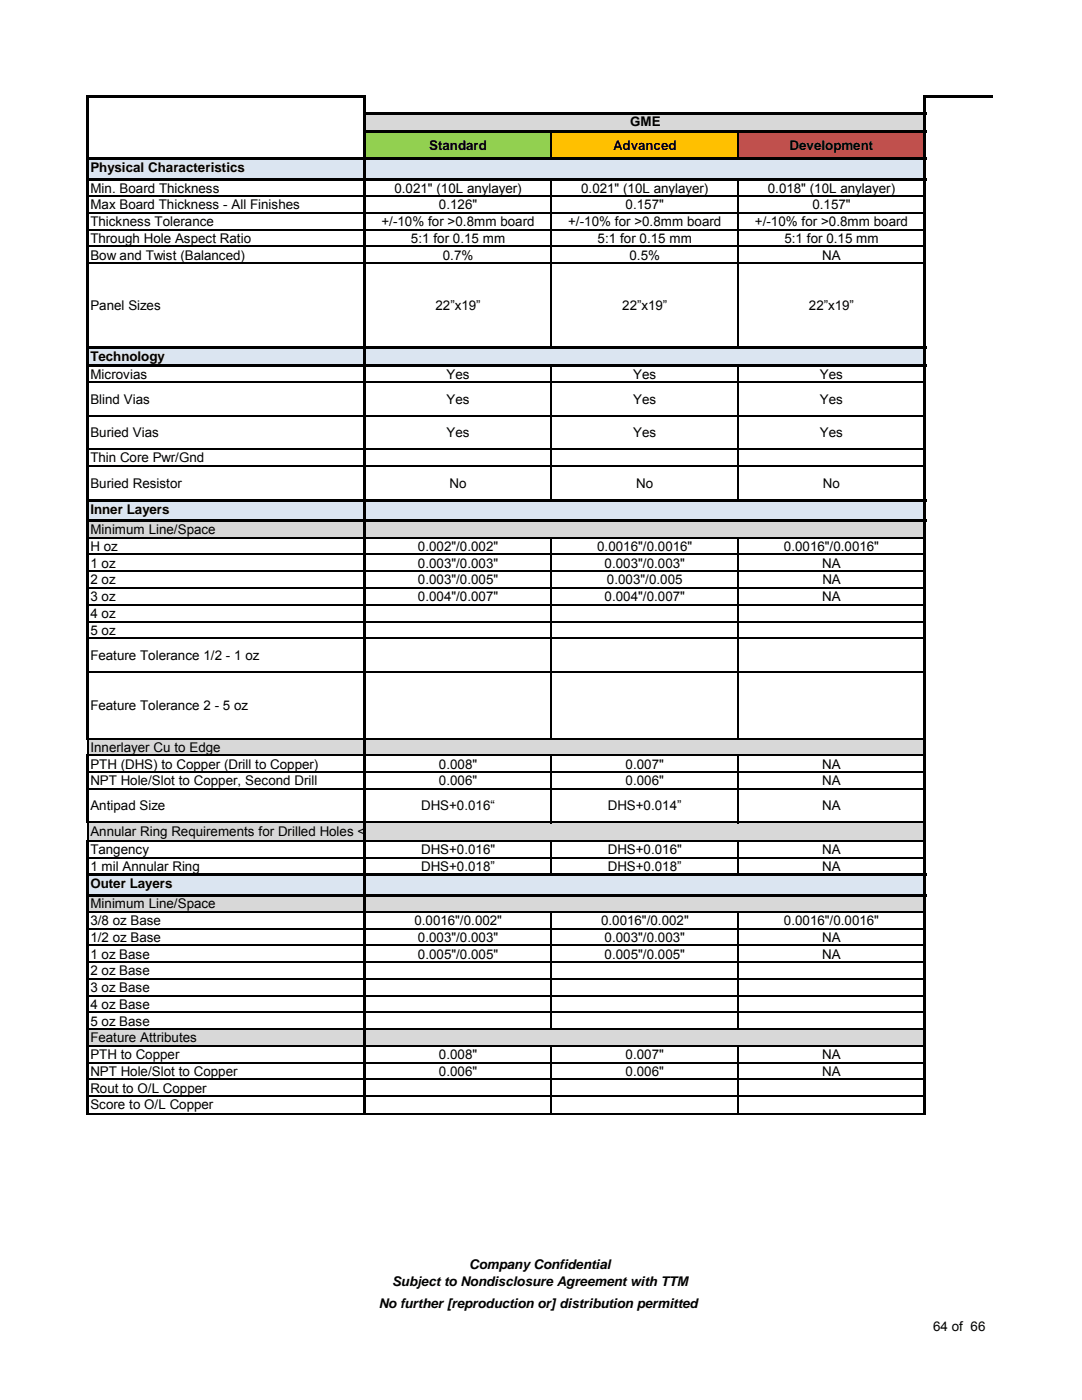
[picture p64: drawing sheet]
<svg xmlns="http://www.w3.org/2000/svg" width="216mm" height="279mm" viewBox="0 0 216 279" stroke-linecap="round" stroke-linejoin="round" font-family="sans-serif">
<defs><g id="words">
<g font-size="2.7">
<text x="85.6" y="29.9">Standard</text>
<text x="122.3" y="29.9">Advanced</text>
<text x="125.7" y="25.2">GME</text>
<text x="157.6" y="29.9">Development</text>
<text x="18" y="34.4">Physical Characteristics</text>
<text x="18" y="38.4">Min. Board Thickness</text>
<text x="18" y="41.8">Max Board Thickness - All Finishes</text>
<text x="78.7" y="38.4">0.021&quot; (10L anylayer)</text>
<text x="87.6" y="41.8">0.126&quot;</text>
<text x="116" y="38.4">0.021&quot; (10L anylayer)</text>
<text x="124.8" y="41.8">0.157&quot;</text>
<text x="153.2" y="38.4">0.018&quot; (10L anylayer)</text>
<text x="162.1" y="41.8">0.157&quot;</text>
<text x="18" y="45.1">Thickness Tolerance</text>
<text x="76.1" y="45.1">+/-10% for &gt;0.8mm board</text>
<text x="113.4" y="45.1">+/-10% for &gt;0.8mm board</text>
<text x="150.6" y="45.1">+/-10% for &gt;0.8mm board</text>
<text x="18" y="48.5">Through Hole Aspect Ratio</text>
<text x="18" y="51.8">Bow and Twist (Balanced)</text>
<text x="82" y="48.5">5:1 for 0.15 mm</text>
<text x="88.3" y="51.8">0.7%</text>
<text x="119.3" y="48.5">5:1 for 0.15 mm</text>
<text x="125.6" y="51.8">0.5%</text>
<text x="156.5" y="48.5">5:1 for 0.15 mm</text>
<text x="164.1" y="51.8">NA</text>
<text x="18" y="61.9">Panel Sizes</text>
<text x="86.9" y="61.9">22”x19”</text>
<text x="124.2" y="61.9">22”x19”</text>
<text x="161.4" y="61.9">22”x19”</text>
<text x="18" y="72.1">Technology</text>
<text x="18" y="75.6">Microvias</text>
<text x="89.1" y="75.6">Yes</text>
<text x="126.4" y="75.6">Yes</text>
<text x="163.6" y="75.6">Yes</text>
<text x="18" y="80.6">Blind Vias</text>
<text x="89.1" y="80.6">Yes</text>
<text x="126.4" y="80.6">Yes</text>
<text x="163.6" y="80.6">Yes</text>
<text x="18" y="87.2">Buried Vias</text>
<text x="89.1" y="87.2">Yes</text>
<text x="126.4" y="87.2">Yes</text>
<text x="163.6" y="87.2">Yes</text>
<text x="18" y="92.3">Thin Core Pwr/Gnd</text>
<text x="18" y="97.4">Buried Resistor</text>
<text x="89.7" y="97.4">No</text>
<text x="127" y="97.4">No</text>
<text x="164.2" y="97.4">No</text>
<text x="18" y="102.5">Inner Layers</text>
<text x="18" y="106.6">Minimum Line/Space</text>
<text x="18" y="109.9">H oz</text>
<text x="18" y="113.3">1 oz</text>
<text x="83.4" y="109.9">0.002&quot;/0.002&quot;</text>
<text x="83.4" y="113.3">0.003&quot;/0.003&quot;</text>
<text x="119.2" y="109.9">0.0016&quot;/0.0016&quot;</text>
<text x="120.7" y="113.3">0.003&quot;/0.003&quot;</text>
<text x="156.4" y="109.9">0.0016&quot;/0.0016&quot;</text>
<text x="164.1" y="113.3">NA</text>
<text x="18" y="116.6">2 oz</text>
<text x="18" y="120">3 oz</text>
<text x="83.4" y="116.6">0.003&quot;/0.005&quot;</text>
<text x="83.4" y="120">0.004&quot;/0.007&quot;</text>
<text x="120.7" y="120">0.004&quot;/0.007&quot;</text>
<text x="121.1" y="116.6">0.003&quot;/0.005</text>
<text x="164.1" y="120">NA</text>
<text x="164.1" y="116.6">NA</text>
<text x="18" y="123.3">4 oz</text>
<text x="18" y="126.7">5 oz</text>
<text x="18" y="131.7">Feature Tolerance 1/2 - 1 oz</text>
<text x="18" y="141.7">Feature Tolerance 2 - 5 oz</text>
<text x="18" y="150.1">Innerlayer Cu to Edge</text>
<text x="18" y="153.4">PTH (DHS) to Copper (Drill to Copper)</text>
<text x="87.6" y="153.4">0.008&quot;</text>
<text x="124.8" y="153.4">0.007&quot;</text>
<text x="164.1" y="153.4">NA</text>
<text x="18" y="156.7">NPT Hole/Slot to Copper, Second Drill</text>
<text x="18" y="161.7">Antipad Size</text>
<text x="84" y="161.7">DHS+0.016“</text>
<text x="87.6" y="156.7">0.006&quot;</text>
<text x="121.3" y="161.7">DHS+0.014”</text>
<text x="124.8" y="156.7">0.006&quot;</text>
<text x="164.1" y="161.7">NA</text>
<text x="164.1" y="156.7">NA</text>
<text x="18" y="166.8">Annular Ring Requirements for Drilled Holes &lt;</text>
<text x="18" y="170.5">Tangency</text>
<text x="18" y="173.8">1 mil Annular Ring</text>
<text x="84" y="170.5">DHS+0.016&quot;</text>
<text x="84" y="173.8">DHS+0.018”</text>
<text x="121.3" y="173.8">DHS+0.018”</text>
<text x="121.3" y="170.5">DHS+0.016&quot;</text>
<text x="164.1" y="173.8">NA</text>
<text x="164.1" y="170.5">NA</text>
<text x="18" y="177.2">Outer Layers</text>
<text x="18" y="181.3">Minimum Line/Space</text>
<text x="18" y="184.6">3/8 oz Base</text>
<text x="82.7" y="184.6">0.0016&quot;/0.002&quot;</text>
<text x="119.9" y="184.6">0.0016&quot;/0.002&quot;</text>
<text x="156.4" y="184.6">0.0016&quot;/0.0016&quot;</text>
<text x="18" y="188">1/2 oz Base</text>
<text x="18" y="191.3">1 oz Base</text>
<text x="83.4" y="188">0.003&quot;/0.003&quot;</text>
<text x="83.4" y="191.3">0.005&quot;/0.005&quot;</text>
<text x="120.7" y="188">0.003&quot;/0.003&quot;</text>
<text x="120.7" y="191.3">0.005&quot;/0.005&quot;</text>
<text x="164.1" y="188">NA</text>
<text x="164.1" y="191.3">NA</text>
<text x="18" y="194.6">2 oz Base</text>
<text x="18" y="198">3 oz Base</text>
<text x="18" y="201.3">4 oz Base</text>
<text x="18" y="204.7">5 oz Base</text>
<text x="18" y="208">Feature Attributes</text>
<text x="18" y="211.4">PTH to Copper</text>
<text x="18" y="214.7">NPT Hole/Slot to Copper</text>
<text x="87.6" y="211.4">0.008&quot;</text>
<text x="87.6" y="214.7">0.006&quot;</text>
<text x="124.8" y="211.4">0.007&quot;</text>
<text x="124.8" y="214.7">0.006&quot;</text>
<text x="164.1" y="211.4">NA</text>
<text x="164.1" y="214.7">NA</text>
<text x="18" y="218.1">Rout to O/L Copper</text>
<text x="18" y="221.4">Score to O/L Copper</text>
<text x="78.2" y="256.6">Subject to Nondisclosure Agreement with TTM</text>
<text x="93.6" y="253.2">Company Confidential</text>
<text x="75.6" y="261">No further [reproduction or] distribution permitted</text>
<text x="186.2" y="265.6">64 of 66</text>
</g>
</g></defs>
<g fill="#dbe5f1">
<path d="M17.7 31.7h55.1v4.2h-55.1z"/>
<path d="M17.7 69.4h55.1v3.6h-55.1z"/>
<path d="M17.7 99.9h55.1v4.1h-55.1z"/>
</g>
<g fill="#d8d8d8">
<path d="M17.7 104h55.1v3.4h-55.1z"/>
<path d="M17.7 147.4h55.1v2.2h-55.1z"/>
</g>
<path d="M17.8 31.5h55.2v.5h-55.2zM17.8 35.6h55.2v.5h-55.2zM72.5 19.4h.5v16.7h-.5zM17.8 69.2h55.2v.5h-55.2zM17.8 72.7h55.2v.5h-55.2zM72.5 69.7h.5v3.5h-.5zM17.8 99.6h55.2v.5h-55.2zM17.8 103.7h55.2v.5h-55.2zM72.5 100.1h.5v4.1h-.5zM17.3 19h.5v128.6h-.5zM17.4 147.6h.3v2h-.3zM72.5 147.3h.5v2.3h-.5z" fill="#000"/>
<path d="M17.8 19.2h55.2" fill="none" stroke="#000" stroke-width=".42"/>
<g fill="none" stroke="#000" stroke-width=".25">
<path d="M17.8 39.2h55M17.8 42.5h55M17.8 45.8h55M17.8 49.2h55M17.8 52.5h55M17.8 76.3h55M17.8 83h55M17.8 89.7h55M17.8 93h55M17.8 107.3h55M17.8 110.7h55M17.8 114h55"/>
<path d="M17.8 117.3h55M17.8 120.7h55M17.8 124h55M17.8 127.4h55M17.8 134.1h55M17.8 147.4h54.7"/>
</g>
<path d="M72.9 22.7h111.7v3.5h-111.7z" fill="#d8d8d8"/>
<path d="M72.9 26.2h37.2v5.6h-37.2z" fill="#92d050"/>
<path d="M110 26.2h37.3v5.6h-37.3z" fill="#ffc000"/>
<path d="M147.3 26.2h37.3v5.6h-37.3z" fill="#c0504d"/>
<g fill="#dbe5f1">
<path d="M72.9 31.7h111.7v4.2h-111.7z"/>
<path d="M72.9 69.4h111.7v3.6h-111.7z"/>
<path d="M72.9 99.9h111.7v4.1h-111.7z"/>
</g>
<g fill="#d8d8d8">
<path d="M72.9 104h111.7v3.4h-111.7z"/>
<path d="M72.9 147.4h111.7v2.2h-111.7z"/>
</g>
<g fill="none" stroke="#000" stroke-width=".25">
<path d="M73 39.2h111.3M110 26.5v5M110 36.1v33.1M147.3 26.5v5M147.3 36.1v33.1M73 42.5h111.3M73 45.8h111.3M73 49.2h111.3M73 52.5h111.3M73 76.3h111.3M110 73.2v26.4M147.3 73.2v26.4"/>
<path d="M73 83h111.3M73 89.7h111.3M73 93h111.3M73 107.3h111.3M73 110.7h111.3M73 114h111.3M73 117.3h111.3M110 107.4v40.2M147.3 107.4v40.2M73 120.7h111.3M73 124h111.3M73 127.4h111.3"/>
<path d="M73 134.1h111.3M73 147.4h111.3"/>
</g>
<path d="M73 22.4h111.8v.5h-111.8zM73 26h111.8v.5h-111.8zM73 31.5h111.8v.5h-111.8zM73 35.6h111.8v.5h-111.8zM73 69.2h111.8v.5h-111.8zM73 72.7h111.8v.5h-111.8zM73 99.6h111.8v.5h-111.8zM73 103.7h111.8v.5h-111.8zM72.5 22.4h.5v127.2h-.5zM184.3 19h.5v130.6h-.5z" fill="#000"/>
<path d="M184.8 19.2h13.3" fill="none" stroke="#000" stroke-width=".42"/>
<g fill="#d8d8d8">
<path d="M17.7 149.6h55.1v1.2h-55.1z"/>
<path d="M17.7 164.1h55.1v3.8h-55.1z"/>
</g>
<path d="M17.7 174.5h55.1v4.2h-55.1z" fill="#dbe5f1"/>
<g fill="#d8d8d8">
<path d="M17.7 178.6h55.1v3.4h-55.1z"/>
<path d="M17.7 205.4h55.1v3.4h-55.1z"/>
</g>
<path d="M17.4 149.6h.3v1h-.3zM72.5 149.6h.5v1.3h-.5zM17.3 150.6h.5v13.7h-.5zM17.8 174.3h55.2v.5h-55.2zM17.8 178.4h55.2v.5h-55.2zM72.5 174.8h.5v7.3h-.5zM72.5 201.9h.5v7h-.5zM17.3 167.7h.5v54.7h-.5z" fill="#000"/>
<g fill="none" stroke="#000" stroke-width=".25">
<path d="M17.8 150.7h54.7M17.8 154.1h55M17.8 157.4h55M17.5 164.3v3.4M17.8 164.1h55M17.8 167.9h55M17.8 171.2h55M17.8 182h54.7M17.8 185.3h55M17.8 188.7h55M17.8 192h55M17.8 195.4h55"/>
<path d="M17.8 198.7h55M17.8 202.1h54.7M17.8 205.4h54.7M17.8 208.7h54.7M17.8 212.1h55M17.8 215.4h55M17.8 218.8h55M17.8 222.3h55"/>
</g>
<g fill="#d8d8d8">
<path d="M72.9 149.6h111.7v1.2h-111.7z"/>
<path d="M72.9 164.1h111.7v3.8h-111.7z"/>
</g>
<path d="M72.9 174.5h111.7v4.2h-111.7z" fill="#dbe5f1"/>
<g fill="#d8d8d8">
<path d="M72.9 178.6h111.7v3.4h-111.7z"/>
<path d="M72.9 205.4h111.7v3.4h-111.7z"/>
</g>
<g fill="none" stroke="#000" stroke-width=".25">
<path d="M73 150.7h111.3M73 154.1h111.3M73 157.4h111.3M110 150.9v13.4M147.3 150.9v13.4M73 164.1h111.3M73 167.9h111.3M73 171.2h111.3M110 168v6.3M147.3 168v6.3M73 182h111.3M73 185.3h111.3"/>
<path d="M73 188.7h111.3M73 192h111.3M73 195.4h111.3M73 198.7h111.3M110 182.1v23.4M147.3 182.1v23.4M73 202.1h111.3M73 205.4h111.3M73 208.7h111.3M73 212.1h111.3M73 215.4h111.3M73 218.8h111.3"/>
<path d="M110 208.9v13.5M147.3 208.9v13.5M73 222.3h111.3"/>
</g>
<path d="M73 174.3h111.8v.5h-111.8zM73 178.4h111.8v.5h-111.8zM72.5 149.6h.5v72.8h-.5zM184.3 149.6h.5v72.8h-.5z" fill="#000"/>
<use href="#words"/>
</svg>
